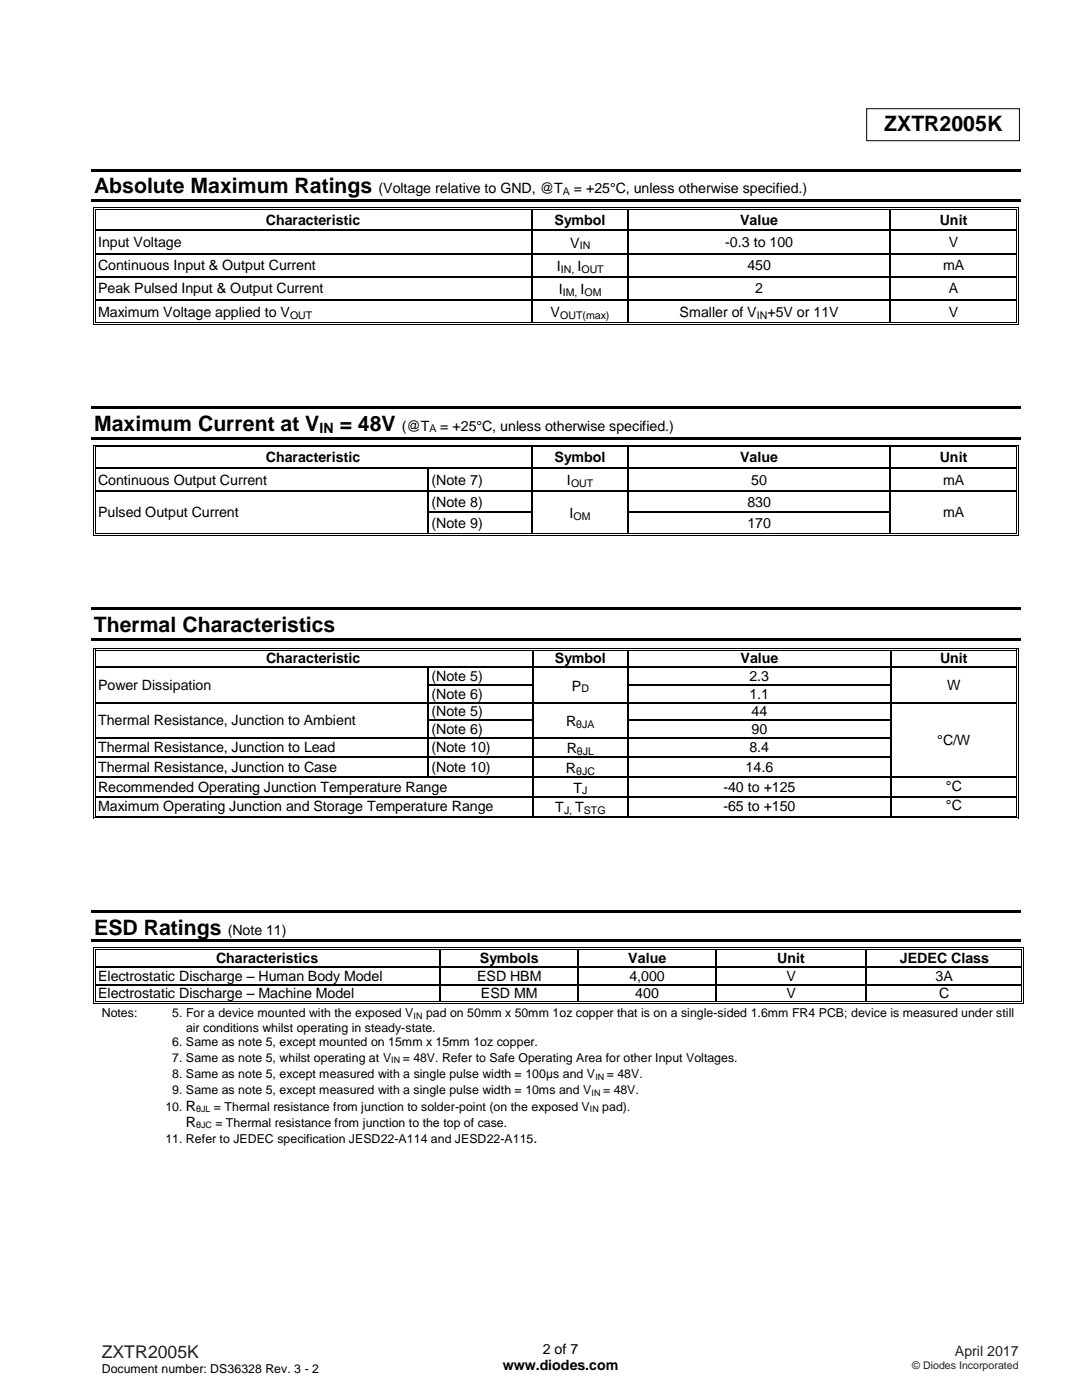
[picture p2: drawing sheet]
<svg xmlns="http://www.w3.org/2000/svg" width="216mm" height="279mm" viewBox="0 0 216 279" stroke-linecap="round" stroke-linejoin="round" font-family="sans-serif">
<defs><g id="words">
<g font-size="4.2">
<text x="176.4" y="26.2">ZXTR2005K</text>
<text x="18.8" y="38.5">Absolute Maximum Ratings</text>
<text x="18.8" y="85.9">Maximum Current at V</text>
<text x="67.8" y="85.9">= 48V</text>
<text x="18.7" y="126.1">Thermal Characteristics</text>
<text x="18.8" y="186.5">ESD Ratings</text>
</g>
<text font-size="3.5" fill="#231f20" x="20.3" y="270.9">ZXTR2005K</text>
<g font-size="2.8">
<text x="75.5" y="38.5">(Voltage relative to GND, @T</text>
<text x="114.5" y="38.5">= +25°C, unless otherwise specified.)</text>
<text x="53.1" y="44.8">Characteristic</text>
<text x="110.6" y="44.8">Symbol</text>
<text x="147.7" y="44.8">Value</text>
<text x="187.5" y="44.8">Unit</text>
<text x="19.6" y="49.3">Input Voltage</text>
<text x="19.6" y="53.9">Continuous Input &amp; Output Current</text>
<text x="113.8" y="49.5">V</text>
<text x="144.7" y="49.3">-0.3 to 100</text>
<text x="149.1" y="53.9">450</text>
<text x="188.2" y="53.9">mA</text>
<text x="189.3" y="49.3">V</text>
<text x="19.6" y="58.6">Peak Pulsed Input &amp; Output Current</text>
<text x="111.1" y="54.1">I</text>
<text x="111.5" y="58.7">I</text>
<text x="115.2" y="54.1">I</text>
<text x="115.8" y="58.7">I</text>
<text x="150.7" y="58.6">2</text>
<text x="189.3" y="58.6">A</text>
<text x="19.6" y="63.3">Maximum Voltage applied to V</text>
<text x="109.9" y="63.3">V</text>
<text x="135.6" y="63.3">Smaller of V</text>
<text x="153.1" y="63.3">+5V or 11V</text>
<text x="189.3" y="63.2">V</text>
<text x="63.8" y="86.5">IN</text>
<text x="80.2" y="85.9">(@T</text>
<text x="87.9" y="85.9">= +25°C, unless otherwise specified.)</text>
<text x="53.1" y="92.3">Characteristic</text>
<text x="110.6" y="92.3">Symbol</text>
<text x="147.7" y="92.3">Value</text>
<text x="187.5" y="92.3">Unit</text>
<text x="19.6" y="96.7">Continuous Output Current</text>
<text x="86.1" y="96.7">(Note 7)</text>
<text x="86.1" y="101.2">(Note 8)</text>
<text x="113.1" y="96.8">I</text>
<text x="149.1" y="101.2">830</text>
<text x="149.9" y="96.7">50</text>
<text x="188.2" y="96.7">mA</text>
<text x="19.6" y="103.2">Pulsed Output Current</text>
<text x="86.1" y="105.3">(Note 9)</text>
<text x="113.6" y="103.4">I</text>
<text x="149.1" y="105.3">170</text>
<text x="188.2" y="103.2">mA</text>
<text x="19.6" y="137.7">Power Dissipation</text>
<text x="53.1" y="132.4">Characteristic</text>
<text x="86.1" y="135.9">(Note 5)</text>
<text x="110.7" y="132.4">Symbol</text>
<text x="114.1" y="137.9">P</text>
<text x="147.8" y="132.4">Value</text>
<text x="149.5" y="135.9">2.3</text>
<text x="187.6" y="132.4">Unit</text>
<text x="189" y="137.7">W</text>
<text x="86.1" y="139.4">(Note 6)</text>
<text x="86.1" y="142.9">(Note 5)</text>
<text x="149.5" y="139.4">1.1</text>
<text x="150" y="142.9">44</text>
<text x="19.6" y="144.7">Thermal Resistance, Junction to Ambient</text>
<text x="86.1" y="146.4">(Note 6)</text>
<text x="113" y="144.9">R</text>
<text x="150" y="146.4">90</text>
<text x="187" y="148.6">°C/W</text>
<text x="19.6" y="150.2">Thermal Resistance, Junction to Lead</text>
<text x="19.6" y="154.1">Thermal Resistance, Junction to Case</text>
<text x="86.1" y="150.2">(Note 10)</text>
<text x="86.1" y="154.1">(Note 10)</text>
<text x="112.9" y="154.3">R</text>
<text x="113.1" y="150.3">R</text>
<text x="148.8" y="154.1">14.6</text>
<text x="149.5" y="150.2">8.4</text>
<text x="19.6" y="158">Recommended Operating Junction Temperature Range</text>
<text x="19.6" y="161.9">Maximum Operating Junction and Storage Temperature Range</text>
<text x="114.4" y="158.2">T</text>
<text x="144.3" y="158">-40 to +125</text>
<text x="144.3" y="161.9">-65 to +150</text>
<text x="188.8" y="157.8">°C</text>
<text x="188.8" y="161.7">°C</text>
<text x="110.8" y="162.1">T</text>
<text x="114.8" y="162.1">T</text>
<text x="45.4" y="186.5">(Note 11)</text>
<text x="19.6" y="195.7">Electrostatic Discharge – Human Body Model</text>
<text x="43.1" y="192.1">Characteristics</text>
<text x="95.2" y="195.7">ESD HBM</text>
<text x="95.7" y="192.1">Symbols</text>
<text x="125.4" y="192.1">Value</text>
<text x="125.6" y="195.7">4,000</text>
<text x="155.1" y="192.1">Unit</text>
<text x="156.9" y="195.7">V</text>
<text x="179.6" y="192.1">JEDEC Class</text>
<text x="186.7" y="195.7">3A</text>
<text x="19.6" y="199.2">Electrostatic Discharge – Machine Model</text>
<text x="95.9" y="199.2">ESD MM</text>
<text x="126.8" y="199.2">400</text>
<text x="156.9" y="199.2">V</text>
<text x="187.4" y="199.2">C</text>
<text x="37.1" y="221.7">R</text>
<text x="37.1" y="224.9">R</text>
<text x="106.4" y="228.1">.</text>
<text x="100.3" y="273.5">www.diodes.com</text>
<text x="108.3" y="270.2">2 of 7</text>
</g>
<text font-size="2.8" fill="#231f20" x="190.5" y="270.6">April 2017</text>
<g font-size="2.5">
<text x="20.3" y="203">Notes:</text>
<text x="34.4" y="203">5. For a device mounted with the exposed V</text>
<text x="85" y="203">pad on 50mm x 50mm 1oz copper that is on a single-sided 1.6mm FR4 PCB; device is measured under still</text>
<text x="34.4" y="208.8">6. Same as note 5, except mounted on 15mm x 15mm 1oz copper.</text>
<text x="37.1" y="205.9">air conditions whilst operating in steady-state.</text>
<text x="34.4" y="211.9">7. Same as note 5, whilst operating at V</text>
<text x="34.4" y="215.2">8. Same as note 5, except measured with a single pulse width = 100µs and V</text>
<text x="80.4" y="211.9">= 48V. Refer to Safe Operating Area for other Input Voltages.</text>
<text x="121.1" y="215.2">= 48V.</text>
<text x="33" y="221.7">10.</text>
<text x="34.4" y="218.4">9. Same as note 5, except measured with a single pulse width = 10ms and V</text>
<text x="42.7" y="221.7">= Thermal resistance from junction to solder-point (on the exposed V</text>
<text x="120.2" y="221.7">pad).</text>
<text x="120.3" y="218.4">= 48V.</text>
<text x="43" y="224.9">= Thermal resistance from junction to the top of case.</text>
<text x="33" y="228.1">11. Refer to JEDEC specification JESD22-A114 and JESD22-A115</text>
<text x="20.3" y="274">Document number: DS36328 Rev. 3 - 2</text>
</g>
<g font-size="2.1">
<text x="112.3" y="38.9">A</text>
<text x="115.7" y="49.8">IN</text>
<text x="111.9" y="54.4">IN, OUT</text>
<text x="112.3" y="59">IM, OM</text>
<text x="57.9" y="63.6">OUT</text>
<text x="111.8" y="63.6">OUT(max)</text>
<text x="151" y="63.6">IN</text>
<text x="85.7" y="86.3">A</text>
<text x="113.9" y="97.2">OUT</text>
<text x="114.4" y="103.7">OM</text>
<text x="116" y="138.2">D</text>
<text x="115" y="145.2">θJA</text>
<text x="115" y="154.6">θJC</text>
<text x="115.1" y="150.7">θJL</text>
<text x="116.1" y="158.5">J</text>
<text x="112.5" y="162.5">J,</text>
<text x="116.5" y="162.5">STG</text>
</g>
<text font-size="2.1" fill="#231f20" x="182" y="273.2">© Diodes Incorporated</text>
<g font-size="1.8">
<text x="82.5" y="203.3">IN</text>
<text x="78.1" y="212.2">IN</text>
<text x="118.8" y="215.5">IN</text>
<text x="39.2" y="222">θJL</text>
<text x="117.7" y="222">IN</text>
<text x="118.1" y="218.7">IN</text>
<text x="39.2" y="225.2">θJC</text>
</g>
</g></defs>
<g fill="none" stroke="#000" stroke-width=".2">
<path d="M172.9 21.7h30.5v6.4h-30.5zM18.6 41.9v4M18.6 46.1v4.4M18.6 50.7v4.4M18.6 55.4v4.3M18.6 60v4.4M19 41.9v4M19 46.1v4.4M19 50.7v4.4M19 55.4v4.3M19 60v4.4M19 41.5h87"/>
<path d="M19 41.8h87M106.5 41.5h18.7M106.5 41.8h18.7M125.8 41.5h51.7M125.8 41.8h51.7M178 41.5h24.7M178 41.8h24.7M202.8 41.9v4M202.8 46.1v4.4M202.8 50.7v4.4M202.8 55.4v4.3M202.8 60v4.4"/>
<path d="M203.2 41.9v4M203.2 46.1v4.4M203.2 50.7v4.4M203.2 55.4v4.3M203.2 60v4.4M19 64.8h87M19 64.4h87M106.5 64.8h18.7M106.5 64.4h18.7M125.8 64.8h51.7M125.8 64.4h51.7M178 64.8h24.7"/>
<path d="M178 64.4h24.7M18.6 89.3v4M18.6 93.5v4.4M18.6 98.1v4M19 89.3v4M19 93.5v4.4M19 98.1v4M19 88.9h87M19 89.2h87M106.5 88.9h18.7M106.5 89.2h18.7M125.8 88.9h51.7"/>
<path d="M125.8 89.2h51.7M178 88.9h24.7M178 89.2h24.7M202.8 89.3v4M202.8 93.5v4.4M202.8 98.1v4M203.2 89.3v4M203.2 93.5v4.4M203.2 98.1v4M18.6 102.4v4M19 102.4v4M19 106.8h66.2"/>
<path d="M19 106.4h66.2M85.7 106.8h20.3M85.7 106.4h20.3M106.5 106.8h18.7M106.5 106.4h18.7M125.8 106.8h51.7M125.8 106.4h51.7M178 106.8h24.7M178 106.4h24.7M202.8 102.4v4M203.2 102.4v4M18.6 129.9v3.2"/>
<path d="M18.6 133.3v3.3M18.6 136.8v3.3M19 129.9v3.2M19 133.3v3.3M19 136.8v3.3M19 129.4h87.1M19 129.7h87.1M106.7 129.4h18.5M106.7 129.7h18.5M125.8 129.4h51.8M125.8 129.7h51.8M178.1 129.4h24.6"/>
<path d="M178.1 129.7h24.6M202.8 129.9v3.2M202.8 133.3v3.3M202.8 136.8v3.3M203.2 129.9v3.2M203.2 133.3v3.3M203.2 136.8v3.3M18.6 140.4v3.2M18.6 143.9v3.2M18.6 147.4v3.6M18.6 151.3v3.7M18.6 155.2v3.7"/>
<path d="M18.6 159.1v3.7M19 140.4v3.2M19 143.9v3.2M19 147.4v3.6M19 151.3v3.7M19 155.2v3.7M19 159.1v3.7M202.8 140.4v3.2M202.8 143.9v3.2M202.8 147.4v3.6M202.8 151.3v3.7M202.8 155.2v3.7"/>
<path d="M202.8 159.1v3.7M203.2 140.4v3.2M203.2 143.9v3.2M203.2 147.4v3.6M203.2 151.3v3.7M203.2 155.2v3.7M203.2 159.1v3.7M19 163.2h87.1M19 162.9h87.1M106.7 163.2h18.5M106.7 162.9h18.5M125.8 163.2h51.8"/>
<path d="M125.8 162.9h51.8M178.1 163.2h24.6M178.1 162.9h24.6M18.6 189.6v3.3M18.6 193.1v3.3M18.6 196.6v3.3M19 189.6v3.3M19 193.1v3.3M19 196.6v3.3M19 189.2h68.7M19 189.5h68.7M19 200h68.7"/>
<path d="M88.2 189.2h27M88.2 189.5h27M88.2 200h27M115.8 189.2h26.9M115.8 189.5h26.9M115.8 200h26.9M143.2 189.2h29.6M143.2 189.5h29.6M143.2 200h29.6M173.3 189.2h30.4M173.3 189.5h30.4M173.3 200h30.4"/>
<path d="M203.8 189.6v3.3M203.8 193.1v3.3M203.8 196.6v3.3M204.2 189.6v3.3M204.2 193.1v3.3M204.2 196.6v3.3M19 200.3h68.7M88.2 200.3h27M115.8 200.3h26.9M143.2 200.3h29.6M173.3 200.3h30.4"/>
</g>
<g fill="#000">
<path d="M18.3 33.7h185.4v.5h-185.4z" fill-rule="evenodd"/>
<path d="M18.3 39.8h185.4v.5h-185.4z" fill-rule="evenodd"/>
<path d="M18.5 41.4h.2v.5h-.2z" fill-rule="evenodd"/>
<path d="M18.5 41.4h.5v.1h-.5z" fill-rule="evenodd"/>
<path d="M18.5 45.9h.2v.2h-.2z" fill-rule="evenodd"/>
<path d="M18.5 50.5h.2v.2h-.2z" fill-rule="evenodd"/>
<path d="M18.5 55.1h.2v.3h-.2z" fill-rule="evenodd"/>
<path d="M18.5 59.7h.2v.3h-.2z" fill-rule="evenodd"/>
<path d="M18.9 41.7h.1v.2h-.1z" fill-rule="evenodd"/>
<path d="M18.9 41.7h.1v.2h-.1z" fill-rule="evenodd"/>
<path d="M18.9 45.9h.1v.2h-.1z" fill-rule="evenodd"/>
<path d="M18.9 50.5h.1v.2h-.1z" fill-rule="evenodd"/>
<path d="M18.9 55.1h.1v.3h-.1z" fill-rule="evenodd"/>
<path d="M18.9 59.7h.1v.3h-.1z" fill-rule="evenodd"/>
<path d="M106 41.9h.3z" fill-rule="evenodd"/>
<path d="M106 41.4h.5v.1h-.5z" fill-rule="evenodd"/>
<path d="M106 41.7h.5v.2h-.5z" fill-rule="evenodd"/>
<path d="M106 45.9h.3v.2h-.3z" fill-rule="evenodd"/>
<path d="M106 50.5h.3v.2h-.3z" fill-rule="evenodd"/>
<path d="M106 55.1h.3v.3h-.3z" fill-rule="evenodd"/>
<path d="M106 59.7h.3v.3h-.3z" fill-rule="evenodd"/>
<path d="M125.2 41.9h.3z" fill-rule="evenodd"/>
<path d="M125.2 41.4h.6v.1h-.6z" fill-rule="evenodd"/>
<path d="M125.2 41.7h.6v.2h-.6z" fill-rule="evenodd"/>
<path d="M125.2 45.9h.3v.2h-.3z" fill-rule="evenodd"/>
<path d="M125.2 50.5h.3v.2h-.3z" fill-rule="evenodd"/>
<path d="M125.2 55.1h.3v.3h-.3z" fill-rule="evenodd"/>
<path d="M125.2 59.7h.3v.3h-.3z" fill-rule="evenodd"/>
<path d="M177.5 41.9h.2z" fill-rule="evenodd"/>
<path d="M177.5 41.4h.5v.1h-.5z" fill-rule="evenodd"/>
<path d="M177.5 41.7h.5v.2h-.5z" fill-rule="evenodd"/>
<path d="M177.5 45.9h.2v.2h-.2z" fill-rule="evenodd"/>
<path d="M177.5 50.5h.2v.2h-.2z" fill-rule="evenodd"/>
<path d="M177.5 55.1h.2v.3h-.2z" fill-rule="evenodd"/>
<path d="M177.5 59.7h.2v.3h-.2z" fill-rule="evenodd"/>
<path d="M202.7 41.4h.5v.1h-.5z" fill-rule="evenodd"/>
<path d="M202.7 41.7h.2v.2h-.2z" fill-rule="evenodd"/>
<path d="M202.7 41.7h.2v.2h-.2z" fill-rule="evenodd"/>
<path d="M202.7 45.9h.2v.2h-.2z" fill-rule="evenodd"/>
<path d="M202.7 50.5h.2v.2h-.2z" fill-rule="evenodd"/>
<path d="M202.7 55.1h.2v.3h-.2z" fill-rule="evenodd"/>
<path d="M202.7 59.7h.2v.3h-.2z" fill-rule="evenodd"/>
<path d="M203.1 41.4h.1v.5h-.1z" fill-rule="evenodd"/>
<path d="M203.1 45.9h.1v.2h-.1z" fill-rule="evenodd"/>
<path d="M203.1 50.5h.1v.2h-.1z" fill-rule="evenodd"/>
<path d="M203.1 55.1h.1v.3h-.1z" fill-rule="evenodd"/>
<path d="M203.1 59.7h.1v.3h-.1z" fill-rule="evenodd"/>
<path d="M18.5 64.4h.2v.5h-.2z" fill-rule="evenodd"/>
<path d="M18.5 64.7h.5v.2h-.5z" fill-rule="evenodd"/>
<path d="M18.9 64.4h.1v.1h-.1z" fill-rule="evenodd"/>
<path d="M18.9 64.4h.1v.1h-.1z" fill-rule="evenodd"/>
<path d="M106 64.4h.5v.1h-.5z" fill-rule="evenodd"/>
<path d="M106 64.7h.5v.2h-.5z" fill-rule="evenodd"/>
<path d="M125.2 64.4h.6v.1h-.6z" fill-rule="evenodd"/>
<path d="M125.2 64.7h.6v.2h-.6z" fill-rule="evenodd"/>
<path d="M177.5 64.4h.5v.1h-.5z" fill-rule="evenodd"/>
<path d="M177.5 64.7h.5v.2h-.5z" fill-rule="evenodd"/>
<path d="M202.7 64.7h.5v.2h-.5z" fill-rule="evenodd"/>
<path d="M202.7 64.4h.2v.1h-.2z" fill-rule="evenodd"/>
<path d="M202.7 64.4h.2v.1h-.2z" fill-rule="evenodd"/>
<path d="M203.1 64.4h.1v.5h-.1z" fill-rule="evenodd"/>
<path d="M18.3 81.1h185.4v.5h-185.4z" fill-rule="evenodd"/>
<path d="M18.3 87.2h185.4v.5h-185.4z" fill-rule="evenodd"/>
<path d="M18.5 88.8h.2v.5h-.2z" fill-rule="evenodd"/>
<path d="M18.5 88.8h.5v.1h-.5z" fill-rule="evenodd"/>
<path d="M18.5 93.3h.2v.2h-.2z" fill-rule="evenodd"/>
<path d="M18.5 97.9h.2v.2h-.2z" fill-rule="evenodd"/>
<path d="M18.9 89.1h.1v.2h-.1z" fill-rule="evenodd"/>
<path d="M18.9 89.1h.1v.2h-.1z" fill-rule="evenodd"/>
<path d="M18.9 93.3h.1v.2h-.1z" fill-rule="evenodd"/>
<path d="M18.9 97.9h.1v.2h-.1z" fill-rule="evenodd"/>
<path d="M85.2 93.3h.3v.2h-.3z" fill-rule="evenodd"/>
<path d="M85.2 97.9h.3v.2h-.3z" fill-rule="evenodd"/>
<path d="M106 89.3h.3z" fill-rule="evenodd"/>
<path d="M106 88.8h.5v.1h-.5z" fill-rule="evenodd"/>
<path d="M106 89.1h.5v.2h-.5z" fill-rule="evenodd"/>
<path d="M106 93.3h.3v.2h-.3z" fill-rule="evenodd"/>
<path d="M106 97.9h.3v.2h-.3z" fill-rule="evenodd"/>
<path d="M125.2 89.3h.3z" fill-rule="evenodd"/>
<path d="M125.2 88.8h.6v.1h-.6z" fill-rule="evenodd"/>
<path d="M125.2 89.1h.6v.2h-.6z" fill-rule="evenodd"/>
<path d="M125.2 93.3h.3v.2h-.3z" fill-rule="evenodd"/>
<path d="M125.2 97.9h.3v.2h-.3z" fill-rule="evenodd"/>
<path d="M177.5 89.3h.2z" fill-rule="evenodd"/>
<path d="M177.5 88.8h.5v.1h-.5z" fill-rule="evenodd"/>
<path d="M177.5 89.1h.5v.2h-.5z" fill-rule="evenodd"/>
<path d="M177.5 93.3h.2v.2h-.2z" fill-rule="evenodd"/>
<path d="M177.5 97.9h.2v.2h-.2z" fill-rule="evenodd"/>
<path d="M202.7 88.8h.5v.1h-.5z" fill-rule="evenodd"/>
<path d="M202.7 89.1h.2v.2h-.2z" fill-rule="evenodd"/>
<path d="M202.7 89.1h.2v.2h-.2z" fill-rule="evenodd"/>
<path d="M202.7 93.3h.2v.2h-.2z" fill-rule="evenodd"/>
<path d="M202.7 97.9h.2v.2h-.2z" fill-rule="evenodd"/>
<path d="M203.1 88.8h.1v.5h-.1z" fill-rule="evenodd"/>
<path d="M203.1 93.3h.1v.2h-.1z" fill-rule="evenodd"/>
<path d="M203.1 97.9h.1v.2h-.1z" fill-rule="evenodd"/>
<path d="M18.5 102.1h.2v.3h-.2z" fill-rule="evenodd"/>
<path d="M18.5 106.4h.2v.5h-.2z" fill-rule="evenodd"/>
<path d="M18.5 106.7h.5v.2h-.5z" fill-rule="evenodd"/>
<path d="M18.9 102.1h.1v.3h-.1z" fill-rule="evenodd"/>
<path d="M18.9 106.4h.1v.1h-.1z" fill-rule="evenodd"/>
<path d="M18.9 106.4h.1v.1h-.1z" fill-rule="evenodd"/>
<path d="M85.2 102.1h.3v.3h-.3z" fill-rule="evenodd"/>
<path d="M85.2 106.4h.5v.1h-.5z" fill-rule="evenodd"/>
<path d="M85.2 106.7h.5v.2h-.5z" fill-rule="evenodd"/>
<path d="M106 102.1h.3v.3h-.3z" fill-rule="evenodd"/>
<path d="M106 106.4h.5v.1h-.5z" fill-rule="evenodd"/>
<path d="M106 106.7h.5v.2h-.5z" fill-rule="evenodd"/>
<path d="M125.2 102.1h.3v.3h-.3z" fill-rule="evenodd"/>
<path d="M125.2 106.4h.6v.1h-.6z" fill-rule="evenodd"/>
<path d="M125.2 106.7h.6v.2h-.6z" fill-rule="evenodd"/>
<path d="M177.5 102.1h.2v.3h-.2z" fill-rule="evenodd"/>
<path d="M177.5 106.4h.5v.1h-.5z" fill-rule="evenodd"/>
<path d="M177.5 106.7h.5v.2h-.5z" fill-rule="evenodd"/>
<path d="M202.7 102.1h.2v.3h-.2z" fill-rule="evenodd"/>
<path d="M202.7 106.7h.5v.2h-.5z" fill-rule="evenodd"/>
<path d="M202.7 106.4h.2v.1h-.2z" fill-rule="evenodd"/>
<path d="M202.7 106.4h.2v.1h-.2z" fill-rule="evenodd"/>
<path d="M203.1 102.1h.1v.3h-.1z" fill-rule="evenodd"/>
<path d="M203.1 106.4h.1v.5h-.1z" fill-rule="evenodd"/>
<path d="M18.2 121.3h185.5v.5h-185.5z" fill-rule="evenodd"/>
<path d="M18.2 127.4h185.5v.5h-185.5z" fill-rule="evenodd"/>
<path d="M18.5 129.3h.2v.6h-.2z" fill-rule="evenodd"/>
<path d="M18.5 129.3h.5v.2h-.5z" fill-rule="evenodd"/>
<path d="M18.5 133.1h.2v.2h-.2z" fill-rule="evenodd"/>
<path d="M18.5 136.6h.2v.2h-.2z" fill-rule="evenodd"/>
<path d="M18.9 129.6h.1v.3h-.1z" fill-rule="evenodd"/>
<path d="M18.9 129.6h.1v.2h-.1z" fill-rule="evenodd"/>
<path d="M18.9 133.1h.1v.2h-.1z" fill-rule="evenodd"/>
<path d="M18.9 136.6h.1v.2h-.1z" fill-rule="evenodd"/>
<path d="M85.2 133.1h.3v.2h-.3z" fill-rule="evenodd"/>
<path d="M85.2 136.6h.3v.2h-.3z" fill-rule="evenodd"/>
<path d="M106.1 129.8l.3 .1z" fill-rule="evenodd"/>
<path d="M106.1 129.3h.6v.2h-.6z" fill-rule="evenodd"/>
<path d="M106.1 129.6h.6v.2h-.6z" fill-rule="evenodd"/>
<path d="M106.1 133.1h.3v.2h-.3z" fill-rule="evenodd"/>
<path d="M106.1 136.6h.3v.2h-.3z" fill-rule="evenodd"/>
<path d="M125.2 129.8l.3 .1z" fill-rule="evenodd"/>
<path d="M125.2 129.3h.6v.2h-.6z" fill-rule="evenodd"/>
<path d="M125.2 129.6h.6v.2h-.6z" fill-rule="evenodd"/>
<path d="M125.2 133.1h.3v.2h-.3z" fill-rule="evenodd"/>
<path d="M125.2 136.6h.3v.2h-.3z" fill-rule="evenodd"/>
<path d="M177.6 129.8l.2 .1z" fill-rule="evenodd"/>
<path d="M177.6 129.3h.5v.2h-.5z" fill-rule="evenodd"/>
<path d="M177.6 129.6h.5v.2h-.5z" fill-rule="evenodd"/>
<path d="M177.6 133.1h.2v.2h-.2z" fill-rule="evenodd"/>
<path d="M177.6 136.6h.2v.2h-.2z" fill-rule="evenodd"/>
<path d="M202.7 129.3h.5v.2h-.5z" fill-rule="evenodd"/>
<path d="M202.7 129.6h.2v.3h-.2z" fill-rule="evenodd"/>
<path d="M202.7 129.6h.2v.2h-.2z" fill-rule="evenodd"/>
<path d="M202.7 133.1h.2v.2h-.2z" fill-rule="evenodd"/>
<path d="M202.7 136.6h.2v.2h-.2z" fill-rule="evenodd"/>
<path d="M203.1 129.3h.1v.6h-.1z" fill-rule="evenodd"/>
<path d="M203.1 133.1h.1v.2h-.1z" fill-rule="evenodd"/>
<path d="M203.1 136.6h.1v.2h-.1z" fill-rule="evenodd"/>
<path d="M18.5 140.1h.2v.3h-.2z" fill-rule="evenodd"/>
<path d="M18.5 143.6h.2v.3h-.2z" fill-rule="evenodd"/>
<path d="M18.5 147.1h.2v.3h-.2z" fill-rule="evenodd"/>
<path d="M18.5 151h.2v.3h-.2z" fill-rule="evenodd"/>
<path d="M18.5 155h.2v.2h-.2z" fill-rule="evenodd"/>
<path d="M18.5 158.9h.2v.2h-.2z" fill-rule="evenodd"/>
<path d="M18.9 140.1h.1v.3h-.1z" fill-rule="evenodd"/>
<path d="M18.9 143.6h.1v.3h-.1z" fill-rule="evenodd"/>
<path d="M18.9 147.1h.1v.3h-.1z" fill-rule="evenodd"/>
<path d="M18.9 151h.1v.3h-.1z" fill-rule="evenodd"/>
<path d="M18.9 155h.1v.2h-.1z" fill-rule="evenodd"/>
<path d="M18.9 158.9h.1v.2h-.1z" fill-rule="evenodd"/>
<path d="M85.2 140.1h.3v.3h-.3z" fill-rule="evenodd"/>
<path d="M85.2 143.6h.3v.3h-.3z" fill-rule="evenodd"/>
<path d="M85.2 147.1h.3v.3h-.3z" fill-rule="evenodd"/>
<path d="M85.2 151h.3v.3h-.3z" fill-rule="evenodd"/>
<path d="M85.2 155h.3v.2h-.3z" fill-rule="evenodd"/>
<path d="M106.1 140.1h.3v.3h-.3z" fill-rule="evenodd"/>
<path d="M106.1 143.6h.3v.3h-.3z" fill-rule="evenodd"/>
<path d="M106.1 147.1h.3v.3h-.3z" fill-rule="evenodd"/>
<path d="M106.1 151h.3v.3h-.3z" fill-rule="evenodd"/>
<path d="M106.1 155h.3v.2h-.3z" fill-rule="evenodd"/>
<path d="M106.1 158.9h.3v.2h-.3z" fill-rule="evenodd"/>
<path d="M125.2 140.1h.3v.3h-.3z" fill-rule="evenodd"/>
<path d="M125.2 143.6h.3v.3h-.3z" fill-rule="evenodd"/>
<path d="M125.2 147.1h.3v.3h-.3z" fill-rule="evenodd"/>
<path d="M125.2 151h.3v.3h-.3z" fill-rule="evenodd"/>
<path d="M125.2 155h.3v.2h-.3z" fill-rule="evenodd"/>
<path d="M125.2 158.9h.3v.2h-.3z" fill-rule="evenodd"/>
<path d="M177.6 140.1h.2v.3h-.2z" fill-rule="evenodd"/>
<path d="M177.6 143.6h.2v.3h-.2z" fill-rule="evenodd"/>
<path d="M177.6 147.1h.2v.3h-.2z" fill-rule="evenodd"/>
<path d="M177.6 151h.2v.3h-.2z" fill-rule="evenodd"/>
<path d="M177.6 155h.2v.2h-.2z" fill-rule="evenodd"/>
<path d="M177.6 158.9h.2v.2h-.2z" fill-rule="evenodd"/>
<path d="M202.7 140.1h.2v.3h-.2z" fill-rule="evenodd"/>
<path d="M202.7 143.6h.2v.3h-.2z" fill-rule="evenodd"/>
<path d="M202.7 147.1h.2v.3h-.2z" fill-rule="evenodd"/>
<path d="M202.7 151h.2v.3h-.2z" fill-rule="evenodd"/>
<path d="M202.7 155h.2v.2h-.2z" fill-rule="evenodd"/>
<path d="M202.7 158.9h.2v.2h-.2z" fill-rule="evenodd"/>
<path d="M203.1 140.1h.1v.3h-.1z" fill-rule="evenodd"/>
<path d="M203.1 143.6h.1v.3h-.1z" fill-rule="evenodd"/>
<path d="M203.1 147.1h.1v.3h-.1z" fill-rule="evenodd"/>
<path d="M203.1 151h.1v.3h-.1z" fill-rule="evenodd"/>
<path d="M203.1 155h.1v.2h-.1z" fill-rule="evenodd"/>
<path d="M203.1 158.9h.1v.2h-.1z" fill-rule="evenodd"/>
<path d="M18.5 162.8h.2v.5h-.2z" fill-rule="evenodd"/>
<path d="M18.5 163.1h.5v.2h-.5z" fill-rule="evenodd"/>
<path d="M18.9 162.8h.1v.2h-.1z" fill-rule="evenodd"/>
<path d="M18.9 162.8h.1v.2h-.1z" fill-rule="evenodd"/>
<path d="M106.1 162.8h.6v.2h-.6z" fill-rule="evenodd"/>
<path d="M106.1 163.1h.6v.2h-.6z" fill-rule="evenodd"/>
<path d="M125.2 162.8h.6v.2h-.6z" fill-rule="evenodd"/>
<path d="M125.2 163.1h.6v.2h-.6z" fill-rule="evenodd"/>
<path d="M177.6 162.8h.5v.2h-.5z" fill-rule="evenodd"/>
<path d="M177.6 163.1h.5v.2h-.5z" fill-rule="evenodd"/>
<path d="M202.7 163.1h.5v.2h-.5z" fill-rule="evenodd"/>
<path d="M202.7 162.8h.2v.2h-.2z" fill-rule="evenodd"/>
<path d="M202.7 162.8h.2v.2h-.2z" fill-rule="evenodd"/>
<path d="M203.1 162.8h.1v.5h-.1z" fill-rule="evenodd"/>
<path d="M18.3 181.7h185.4v.5h-185.4z" fill-rule="evenodd"/>
<path d="M18.3 187.5h185.4v.5h-185.4z" fill-rule="evenodd"/>
<path d="M18.5 189.1h.2v.5h-.2z" fill-rule="evenodd"/>
<path d="M18.5 189.1h.5v.2h-.5z" fill-rule="evenodd"/>
<path d="M18.5 192.9h.2v.2h-.2z" fill-rule="evenodd"/>
<path d="M18.5 196.4h.2v.2h-.2z" fill-rule="evenodd"/>
<path d="M18.9 189.4h.1v.2h-.1z" fill-rule="evenodd"/>
<path d="M18.9 189.4h.1v.2h-.1z" fill-rule="evenodd"/>
<path d="M18.9 192.9h.1v.2h-.1z" fill-rule="evenodd"/>
<path d="M18.9 196.4h.1v.2h-.1z" fill-rule="evenodd"/>
<path d="M87.7 189.6h.3z" fill-rule="evenodd"/>
<path d="M87.7 189.1h.5v.2h-.5z" fill-rule="evenodd"/>
<path d="M87.7 189.4h.5v.2h-.5z" fill-rule="evenodd"/>
<path d="M87.7 192.9h.3v.2h-.3z" fill-rule="evenodd"/>
<path d="M87.7 196.4h.3v.2h-.3z" fill-rule="evenodd"/>
<path d="M115.2 189.6h.3z" fill-rule="evenodd"/>
<path d="M115.2 189.1h.6v.2h-.6z" fill-rule="evenodd"/>
<path d="M115.2 189.4h.6v.2h-.6z" fill-rule="evenodd"/>
<path d="M115.2 192.9h.3v.2h-.3z" fill-rule="evenodd"/>
<path d="M115.2 196.4h.3v.2h-.3z" fill-rule="evenodd"/>
<path d="M142.7 189.6h.3z" fill-rule="evenodd"/>
<path d="M142.7 189.1h.5v.2h-.5z" fill-rule="evenodd"/>
<path d="M142.7 189.4h.5v.2h-.5z" fill-rule="evenodd"/>
<path d="M142.7 192.9h.3v.2h-.3z" fill-rule="evenodd"/>
<path d="M142.7 196.4h.3v.2h-.3z" fill-rule="evenodd"/>
<path d="M172.8 189.6h.2z" fill-rule="evenodd"/>
<path d="M172.8 189.1h.5v.2h-.5z" fill-rule="evenodd"/>
<path d="M172.8 189.4h.5v.2h-.5z" fill-rule="evenodd"/>
<path d="M172.8 192.9h.2v.2h-.2z" fill-rule="evenodd"/>
<path d="M172.8 196.4h.2v.2h-.2z" fill-rule="evenodd"/>
<path d="M203.7 189.1h.6v.2h-.6z" fill-rule="evenodd"/>
<path d="M203.7 189.4h.2v.2h-.2z" fill-rule="evenodd"/>
<path d="M203.7 189.4h.2v.2h-.2z" fill-rule="evenodd"/>
<path d="M203.7 192.9h.2v.2h-.2z" fill-rule="evenodd"/>
<path d="M203.7 196.4h.2v.2h-.2z" fill-rule="evenodd"/>
<path d="M204.1 189.1h.2v.5h-.2z" fill-rule="evenodd"/>
<path d="M204.1 192.9h.2v.2h-.2z" fill-rule="evenodd"/>
<path d="M204.1 196.4h.2v.2h-.2z" fill-rule="evenodd"/>
<path d="M18.5 199.9h.2v.5h-.2z" fill-rule="evenodd"/>
<path d="M18.5 200.2h.5v.2h-.5z" fill-rule="evenodd"/>
<path d="M18.9 199.9h.1v.1h-.1z" fill-rule="evenodd"/>
<path d="M18.9 199.9h.1v.1h-.1z" fill-rule="evenodd"/>
<path d="M87.7 199.9h.5v.1h-.5z" fill-rule="evenodd"/>
<path d="M87.7 200.2h.5v.2h-.5z" fill-rule="evenodd"/>
<path d="M115.2 199.9h.6v.1h-.6z" fill-rule="evenodd"/>
<path d="M115.2 200.2h.6v.2h-.6z" fill-rule="evenodd"/>
<path d="M142.7 199.9h.5v.1h-.5z" fill-rule="evenodd"/>
<path d="M142.7 200.2h.5v.2h-.5z" fill-rule="evenodd"/>
<path d="M172.8 199.9h.5v.1h-.5z" fill-rule="evenodd"/>
<path d="M172.8 200.2h.5v.2h-.5z" fill-rule="evenodd"/>
<path d="M203.7 200.2h.6v.2h-.6z" fill-rule="evenodd"/>
<path d="M203.7 199.9h.2v.1h-.2z" fill-rule="evenodd"/>
<path d="M203.7 199.9h.2v.1h-.2z" fill-rule="evenodd"/>
<path d="M204.1 199.9h.2v.5h-.2z" fill-rule="evenodd"/>
</g>
<g fill="none" stroke="#000" stroke-width=".25">
<path d="M19 46h87M19 50.6h87M19 55.3h87M19 59.9h87M106.1 41.9v4M106.1 46.1v4.4M106.1 50.7v4.4M106.1 55.4v4.3M106.1 60v4.4M106.3 46h18.9M106.3 50.6h18.9M106.3 55.3h18.9"/>
<path d="M106.3 59.9h18.9M125.4 41.9v4M125.4 46.1v4.4M125.4 50.7v4.4M125.4 55.4v4.3M125.4 60v4.4M125.5 46h52M125.5 50.6h52M125.5 55.3h52M125.5 59.9h52M177.6 41.9v4M177.6 46.1v4.4"/>
<path d="M177.6 50.7v4.4M177.6 55.4v4.3M177.6 60v4.4M177.7 46h25M177.7 50.6h25M177.7 55.3h25M177.7 59.9h25M19 93.4h66.2M19 98h66.2M85.4 93.5v4.4M85.4 98.1v4M85.5 93.4h20.5"/>
<path d="M85.5 98h20.5M106.1 89.3v4M106.1 93.5v4.4M106.1 98.1v4M106.3 93.4h18.9M106.3 98h18.9M125.4 89.3v4M125.4 93.5v4.4M125.4 98.1v4M125.5 93.4h52M125.5 98h52M177.6 89.3v4"/>
<path d="M177.6 93.5v4.4M177.6 98.1v4M177.7 93.4h25M177.7 98h25M85.4 102.4v4M85.5 102.3h20.5M106.1 102.4v4M125.4 102.4v4M125.5 102.3h52M177.6 102.4v4M19 133.2h66.2M85.4 133.3v3.3"/>
<path d="M85.4 136.8v3.3M85.5 133.2h20.6M85.5 136.7h20.6M106.3 129.9v3.2M106.3 133.3v3.3M106.3 136.8v3.3M106.4 133.2h18.8M125.4 129.9v3.2M125.4 133.3v3.3M125.4 136.8v3.3M125.5 133.2h52.1M125.5 136.7h52.1"/>
<path d="M177.7 129.9v3.2M177.7 133.3v3.3M177.7 136.8v3.3M177.8 133.2h24.9M19 140.2h66.2M19 147.3h66.2M19 151.1h66.2M19 155.1h66.2M19 159h87.1M85.4 140.4v3.2M85.4 143.9v3.2M85.4 147.4v3.6"/>
<path d="M85.4 151.3v3.7M85.5 140.2h20.6M85.5 143.7h20.6M85.5 147.3h20.6M85.5 151.1h20.6M85.5 155.1h20.6M106.3 140.4v3.2M106.3 143.9v3.2M106.3 147.4v3.6M106.3 151.3v3.7M106.3 155.2v3.7M106.3 159.1v3.7"/>
<path d="M106.4 140.2h18.8M106.4 147.3h18.8M106.4 151.1h18.8M106.4 155.1h18.8M106.4 159h18.8M125.4 140.4v3.2M125.4 143.9v3.2M125.4 147.4v3.6M125.4 151.3v3.7M125.4 155.2v3.7M125.4 159.1v3.7M125.5 140.2h52.1"/>
<path d="M125.5 143.7h52.1M125.5 147.3h52.1M125.5 151.1h52.1M125.5 155.1h52.1M125.5 159h52.1M177.7 140.4v3.2M177.7 143.9v3.2M177.7 147.4v3.6M177.7 151.3v3.7M177.7 155.2v3.7M177.7 159.1v3.7M177.8 140.2h24.9"/>
<path d="M177.8 155.1h24.9M177.8 159h24.9M19 193h68.7M19 196.5h68.7M87.9 189.6v3.3M87.9 193.1v3.3M87.9 196.6v3.3M88 193h27.2M88 196.5h27.2M115.4 189.6v3.3M115.4 193.1v3.3M115.4 196.6v3.3"/>
<path d="M115.5 193h27.2M115.5 196.5h27.2M142.9 189.6v3.3M142.9 193.1v3.3M142.9 196.6v3.3M143 193h29.8M143 196.5h29.8M172.9 189.6v3.3M172.9 193.1v3.3M172.9 196.6v3.3M173 193h30.7M173 196.5h30.7"/>
</g>
<use href="#words"/>
</svg>
